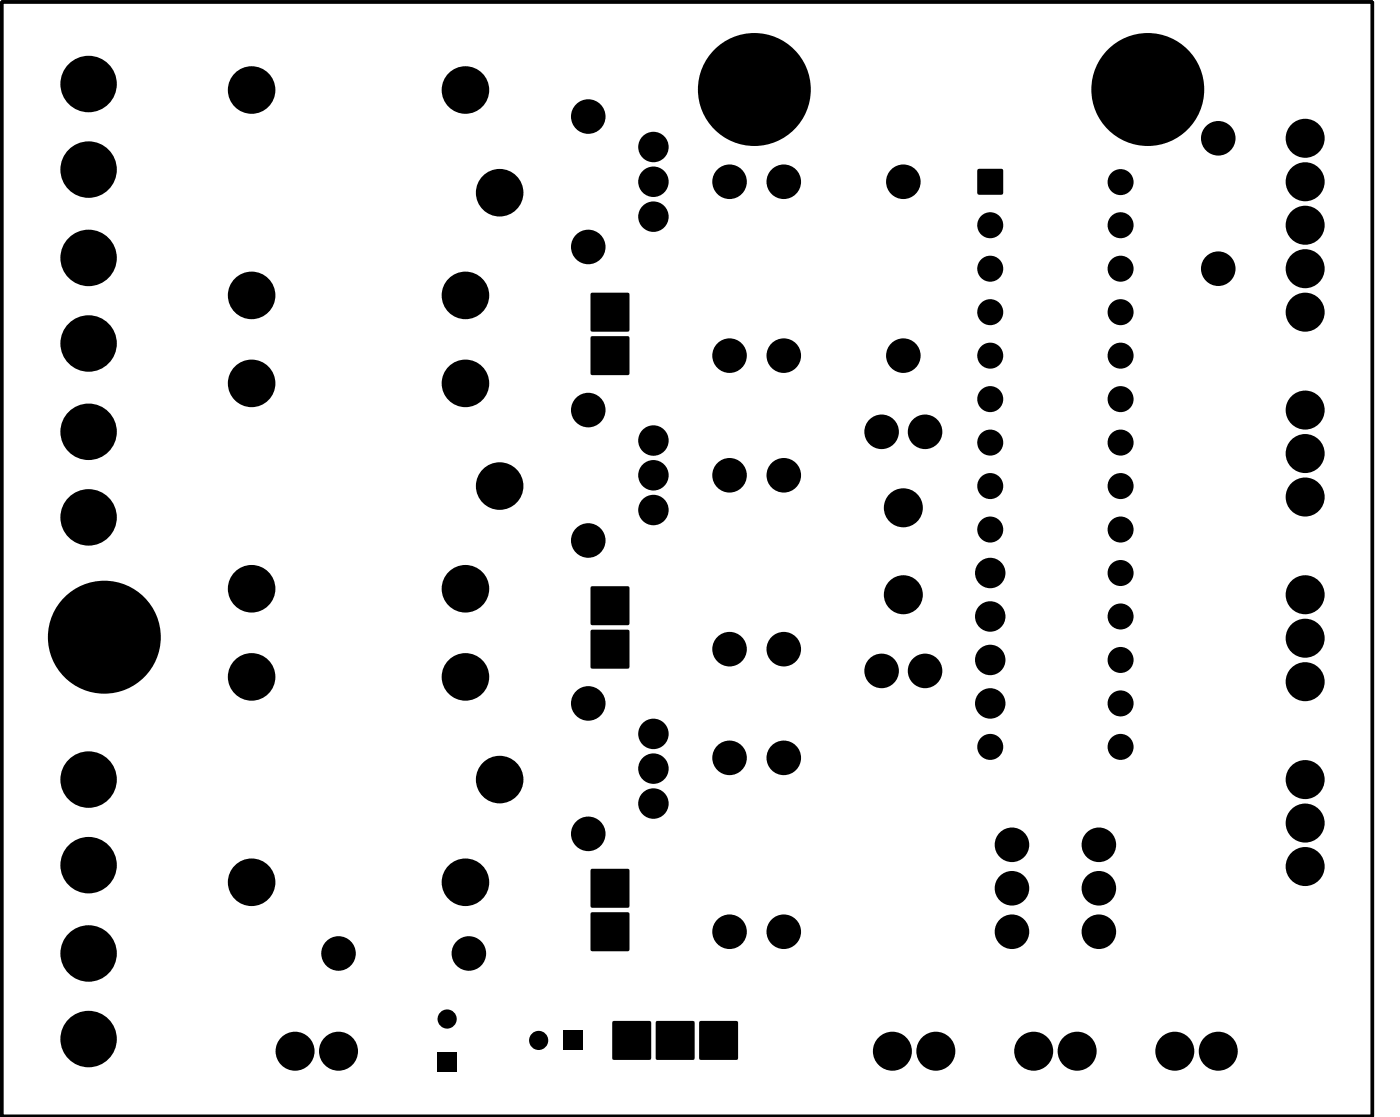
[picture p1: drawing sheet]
<svg xmlns="http://www.w3.org/2000/svg" width="82mm" height="65mm" viewBox="0 0 82 65" stroke-linecap="round" stroke-linejoin="round" font-family="sans-serif">
<g fill="#000">
<path d="M34.5 17.1h2.3v2.2h-2.3z" fill-rule="evenodd"/>
<path d="M34.5 19.7h2.3v2.2h-2.3z" fill-rule="evenodd"/>
<path d="M57.2 9.9h1.4v1.4h-1.4z" fill-rule="evenodd"/>
<path d="M34.5 34.3h2.3v2.2h-2.3z" fill-rule="evenodd"/>
<path d="M34.5 36.8h2.3v2.2h-2.3z" fill-rule="evenodd"/>
<path d="M34.5 50.8h2.3v2.2h-2.3z" fill-rule="evenodd"/>
<path d="M34.5 53.3h2.3v2.2h-2.3z" fill-rule="evenodd"/>
<path d="M25.6 61.5h1.1v1.1h-1.1z" fill-rule="evenodd"/>
<path d="M25.6 61.5h1.1v1.1h-1.1z" fill-rule="evenodd"/>
<path d="M32.9 60.2h1.1v1.1h-1.1z" fill-rule="evenodd"/>
<path d="M32.9 60.2h1.1v1.1h-1.1z" fill-rule="evenodd"/>
<path d="M35.8 59.7h2.2v2.2h-2.2z" fill-rule="evenodd"/>
<path d="M38.4 59.7h2.2v2.2h-2.2z" fill-rule="evenodd"/>
<path d="M40.9 59.7h2.2v2.2h-2.2z" fill-rule="evenodd"/>
<circle cx="5.2" cy="9.9" r="1.65"/>
<circle cx="5.2" cy="4.9" r="1.65"/>
<circle cx="5.2" cy="15.1" r="1.65"/>
<circle cx="14.7" cy="5.3" r="1.39"/>
<circle cx="14.7" cy="17.3" r="1.39"/>
<circle cx="27.2" cy="5.3" r="1.39"/>
<circle cx="27.2" cy="17.3" r="1.39"/>
<circle cx="29.2" cy="11.3" r="1.39"/>
<circle cx="34.4" cy="14.4" r="1.01"/>
<circle cx="34.4" cy="6.8" r="1.01"/>
<circle cx="38.2" cy="10.6" r=".89"/>
<circle cx="38.2" cy="12.7" r=".89"/>
<circle cx="38.2" cy="8.6" r=".89"/>
<circle cx="42.6" cy="10.6" r="1.01"/>
<circle cx="44.1" cy="5.2" r="3.3"/>
<circle cx="45.8" cy="10.6" r="1.01"/>
<circle cx="52.8" cy="10.6" r="1.01"/>
<circle cx="57.9" cy="18.2" r=".76"/>
<circle cx="57.9" cy="15.7" r=".76"/>
<circle cx="57.9" cy="13.2" r=".76"/>
<circle cx="65.5" cy="18.2" r=".76"/>
<circle cx="65.5" cy="13.2" r=".76"/>
<circle cx="65.5" cy="10.6" r=".76"/>
<circle cx="65.5" cy="15.7" r=".76"/>
<circle cx="67.1" cy="5.2" r="3.3"/>
<circle cx="71.2" cy="15.7" r="1.01"/>
<circle cx="71.2" cy="8.1" r="1.01"/>
<circle cx="76.3" cy="10.6" r="1.14"/>
<circle cx="76.3" cy="15.7" r="1.14"/>
<circle cx="76.3" cy="8.1" r="1.14"/>
<circle cx="76.3" cy="13.2" r="1.14"/>
<circle cx="76.3" cy="18.2" r="1.14"/>
<circle cx="5.2" cy="25.2" r="1.65"/>
<circle cx="5.2" cy="20.1" r="1.65"/>
<circle cx="5.2" cy="30.2" r="1.65"/>
<circle cx="6.1" cy="37.2" r="3.3"/>
<circle cx="14.7" cy="39.6" r="1.39"/>
<circle cx="14.7" cy="22.4" r="1.39"/>
<circle cx="14.7" cy="34.4" r="1.39"/>
<circle cx="27.2" cy="39.6" r="1.39"/>
<circle cx="27.2" cy="34.4" r="1.39"/>
<circle cx="27.2" cy="22.4" r="1.39"/>
<circle cx="29.2" cy="28.4" r="1.39"/>
<circle cx="34.4" cy="31.6" r="1.01"/>
<circle cx="34.4" cy="24" r="1.01"/>
<circle cx="38.2" cy="27.8" r=".89"/>
<circle cx="38.2" cy="25.7" r=".89"/>
<circle cx="38.2" cy="29.8" r=".89"/>
<circle cx="42.6" cy="20.8" r="1.01"/>
<circle cx="42.6" cy="37.9" r="1.01"/>
<circle cx="42.6" cy="27.8" r="1.01"/>
<circle cx="45.8" cy="37.9" r="1.01"/>
<circle cx="45.8" cy="27.8" r="1.01"/>
<circle cx="45.8" cy="20.8" r="1.01"/>
<circle cx="51.5" cy="39.2" r="1.01"/>
<circle cx="51.5" cy="25.2" r="1.01"/>
<circle cx="52.8" cy="34.8" r="1.14"/>
<circle cx="52.8" cy="29.7" r="1.14"/>
<circle cx="52.8" cy="20.8" r="1.01"/>
<circle cx="54.1" cy="39.2" r="1.01"/>
<circle cx="54.1" cy="25.2" r="1.01"/>
<circle cx="57.9" cy="36" r=".89"/>
<circle cx="57.9" cy="38.6" r=".89"/>
<circle cx="57.9" cy="33.5" r=".89"/>
<circle cx="57.9" cy="25.9" r=".76"/>
<circle cx="57.9" cy="20.8" r=".76"/>
<circle cx="57.9" cy="23.3" r=".76"/>
<circle cx="57.9" cy="28.4" r=".76"/>
<circle cx="57.9" cy="30.9" r=".76"/>
<circle cx="65.5" cy="28.4" r=".76"/>
<circle cx="65.5" cy="36" r=".76"/>
<circle cx="65.5" cy="25.9" r=".76"/>
<circle cx="65.5" cy="33.5" r=".76"/>
<circle cx="65.5" cy="23.3" r=".76"/>
<circle cx="65.5" cy="20.8" r=".76"/>
<circle cx="65.5" cy="38.6" r=".76"/>
<circle cx="65.5" cy="30.9" r=".76"/>
<circle cx="76.3" cy="26.5" r="1.14"/>
<circle cx="76.3" cy="34.8" r="1.14"/>
<circle cx="76.3" cy="37.3" r="1.14"/>
<circle cx="76.3" cy="24" r="1.14"/>
<circle cx="76.3" cy="39.8" r="1.14"/>
<circle cx="76.3" cy="29" r="1.14"/>
<circle cx="5.2" cy="50.5" r="1.65"/>
<circle cx="5.2" cy="45.5" r="1.65"/>
<circle cx="5.2" cy="55.7" r="1.65"/>
<circle cx="14.7" cy="51.6" r="1.39"/>
<circle cx="19.8" cy="55.7" r="1.01"/>
<circle cx="26.1" cy="59.5" r=".56"/>
<circle cx="27.2" cy="51.6" r="1.39"/>
<circle cx="27.4" cy="55.7" r="1.01"/>
<circle cx="29.2" cy="45.6" r="1.39"/>
<circle cx="34.4" cy="41.1" r="1.01"/>
<circle cx="34.4" cy="48.7" r="1.01"/>
<circle cx="38.2" cy="47" r=".89"/>
<circle cx="38.2" cy="44.9" r=".89"/>
<circle cx="38.2" cy="42.9" r=".89"/>
<circle cx="42.6" cy="54.4" r="1.01"/>
<circle cx="42.6" cy="44.3" r="1.01"/>
<circle cx="45.8" cy="44.3" r="1.01"/>
<circle cx="45.8" cy="54.4" r="1.01"/>
<circle cx="57.9" cy="41.1" r=".89"/>
<circle cx="57.9" cy="43.6" r=".76"/>
<circle cx="59.2" cy="51.9" r="1.01"/>
<circle cx="59.2" cy="49.4" r="1.01"/>
<circle cx="59.2" cy="54.4" r="1.01"/>
<circle cx="64.2" cy="49.4" r="1.01"/>
<circle cx="64.2" cy="51.9" r="1.01"/>
<circle cx="64.2" cy="54.4" r="1.01"/>
<circle cx="65.5" cy="43.6" r=".76"/>
<circle cx="65.5" cy="41.1" r=".76"/>
<circle cx="76.3" cy="48.1" r="1.14"/>
<circle cx="76.3" cy="45.6" r="1.14"/>
<circle cx="76.3" cy="50.6" r="1.14"/>
<circle cx="5.2" cy="60.7" r="1.65"/>
<circle cx="17.2" cy="61.4" r="1.14"/>
<circle cx="19.8" cy="61.4" r="1.14"/>
<circle cx="31.5" cy="60.8" r=".56"/>
<circle cx="52.2" cy="61.4" r="1.14"/>
<circle cx="54.7" cy="61.4" r="1.14"/>
<circle cx="60.4" cy="61.4" r="1.14"/>
<circle cx="63" cy="61.4" r="1.14"/>
<circle cx="68.7" cy="61.4" r="1.14"/>
<circle cx="71.2" cy="61.4" r="1.14"/>
</g>
<path d="M.1 .1h80.1v65.1h-80.1z" fill="none" stroke="#000" stroke-width=".2"/>
</svg>
